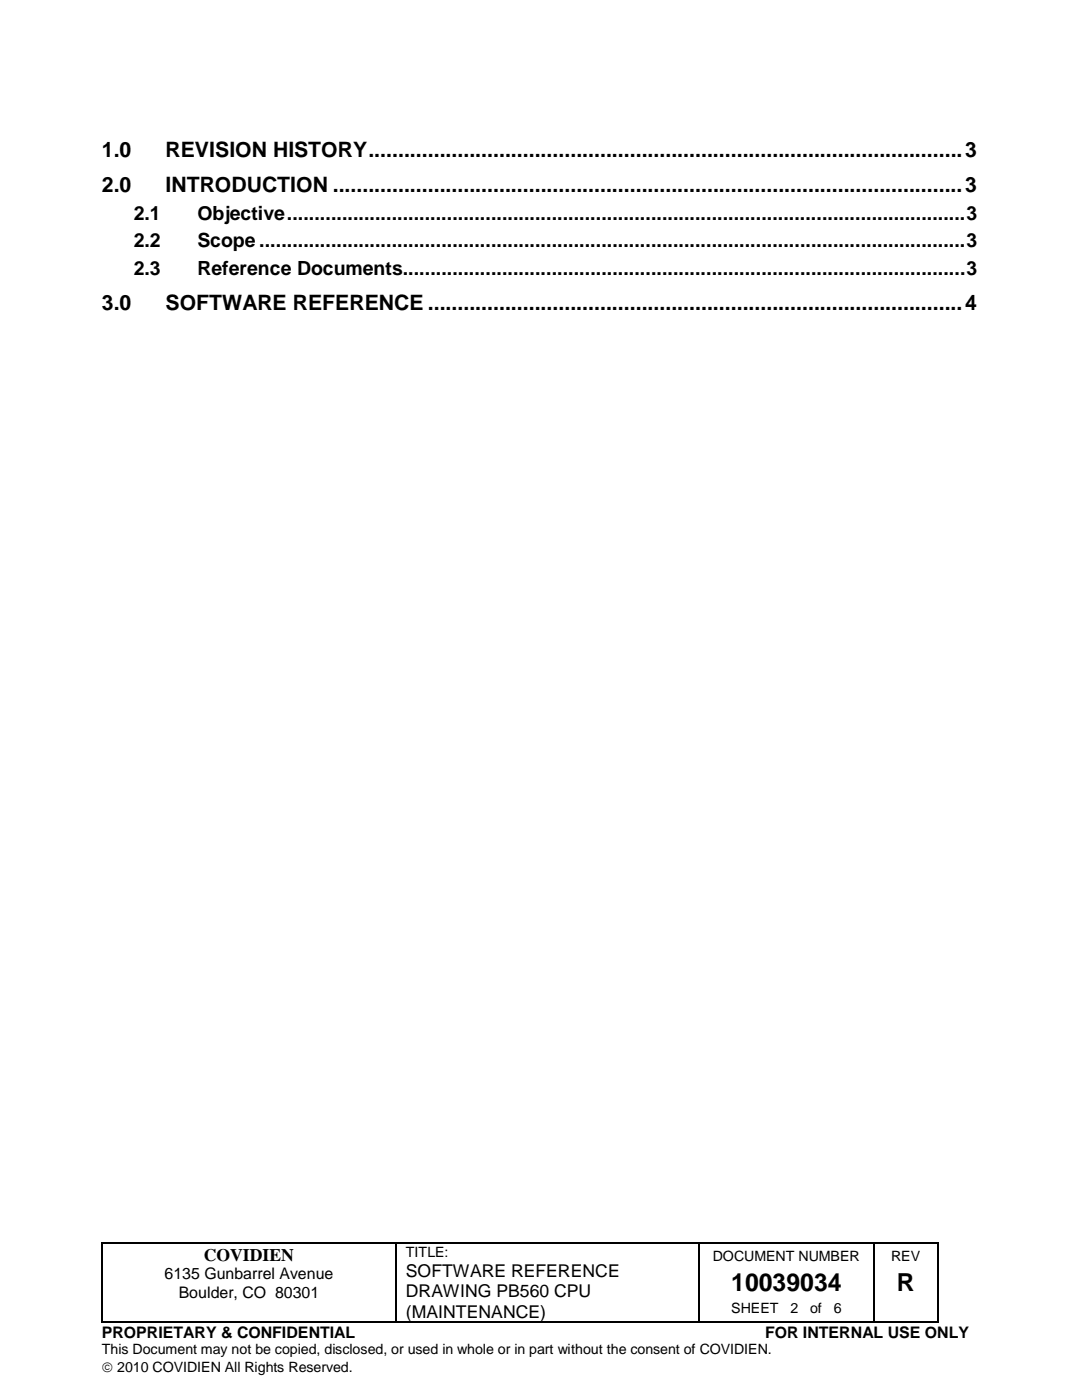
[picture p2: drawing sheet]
<svg xmlns="http://www.w3.org/2000/svg" width="216mm" height="279mm" viewBox="0 0 216 279" stroke-linecap="round" stroke-linejoin="round" font-family="sans-serif">
<defs><g id="words">
<g font-size="5">
<text x="145.9" y="257.6">10039034</text>
<text x="178.9" y="257.6">R</text>
</g>
<g font-size="4.2">
<text x="20.3" y="31.3">1.0</text>
<text x="33" y="31.3">REVISION HISTORY....................................................................................................3</text>
<text x="20.3" y="38.3">2.0</text>
<text x="33" y="38.3">INTRODUCTION ..........................................................................................................3</text>
<text x="20.3" y="61.8">3.0</text>
<text x="33" y="61.8">SOFTWARE REFERENCE ..........................................................................................4</text>
</g>
<g font-size="3.9">
<text x="26.7" y="43.9">2.1</text>
<text x="39.4" y="43.9">Objective...........................................................................................................................3</text>
<text x="26.7" y="49.4">2.2</text>
<text x="39.4" y="49.4">Scope ................................................................................................................................3</text>
<text x="26.7" y="54.9">2.3</text>
<text x="39.4" y="54.9">Reference Documents......................................................................................................3</text>
</g>
<g font-size="3.5">
<text x="40.6" y="251.6">COVIDIEN</text>
<text x="81" y="254.8">SOFTWARE REFERENCE</text>
<text x="81" y="258.9">DRAWING PB560 CPU</text>
<text x="81" y="263">(MAINTENANCE)</text>
</g>
<g font-size="3.2">
<text x="32.8" y="255.3">6135 Gunbarrel Avenue</text>
<text x="35.7" y="259">Boulder, CO 80301</text>
<text x="20.3" y="267">PROPRIETARY &amp; CONFIDENTIAL</text>
<text x="152.6" y="267">FOR INTERNAL USE ONLY</text>
</g>
<g font-size="2.8">
<text x="81" y="251">TITLE:</text>
<text x="142.2" y="251.7">DOCUMENT NUMBER</text>
<text x="177.8" y="251.7">REV</text>
<text x="145.9" y="262">SHEET</text>
<text x="157.7" y="262">2</text>
<text x="161.7" y="262">of</text>
<text x="166.4" y="262">6</text>
<text x="20.3" y="270.3">This Document may not be copied, disclosed, or used in whole or in part without the consent of COVIDIEN.</text>
<text x="20.3" y="273.7">© 2010 COVIDIEN All Rights Reserved.</text>
</g>
</g></defs>
<g fill="#000">
<path d="M20.2 248h.3v.3h-.3z" fill-rule="evenodd"/>
<path d="M20.2 248h.3v.3h-.3z" fill-rule="evenodd"/>
<path d="M79 248h.2v.3h-.2z" fill-rule="evenodd"/>
<path d="M139.3 248h.3v.3h-.3z" fill-rule="evenodd"/>
<path d="M174.2 248h.3v.3h-.3z" fill-rule="evenodd"/>
<path d="M186.9 248h.3v.3h-.3z" fill-rule="evenodd"/>
<path d="M186.9 248h.3v.3h-.3z" fill-rule="evenodd"/>
<path d="M20.2 263.7h.3v.3h-.3z" fill-rule="evenodd"/>
<path d="M20.2 263.7h.3v.3h-.3z" fill-rule="evenodd"/>
<path d="M79 263.7h.2v.3h-.2z" fill-rule="evenodd"/>
<path d="M139.3 263.7h.3v.3h-.3z" fill-rule="evenodd"/>
<path d="M174.2 263.7h.3v.3h-.3z" fill-rule="evenodd"/>
<path d="M186.9 263.7h.3v.3h-.3z" fill-rule="evenodd"/>
<path d="M186.9 263.7h.3v.3h-.3z" fill-rule="evenodd"/>
</g>
<g fill="none" stroke="#000" stroke-width=".25">
<path d="M20.3 248.3v15.4M20.5 248.2h58.5M79.1 248.3v15.4M79.2 248.2h60.1M139.4 248.3v15.4M139.6 248.2h34.6M174.4 248.3v15.4M174.5 248.2h12.4M187.1 248.3v15.4M20.5 263.9h58.5M79.2 263.9h60.1M139.6 263.9h34.6"/>
<path d="M174.5 263.9h12.4"/>
</g>
<use href="#words"/>
</svg>
